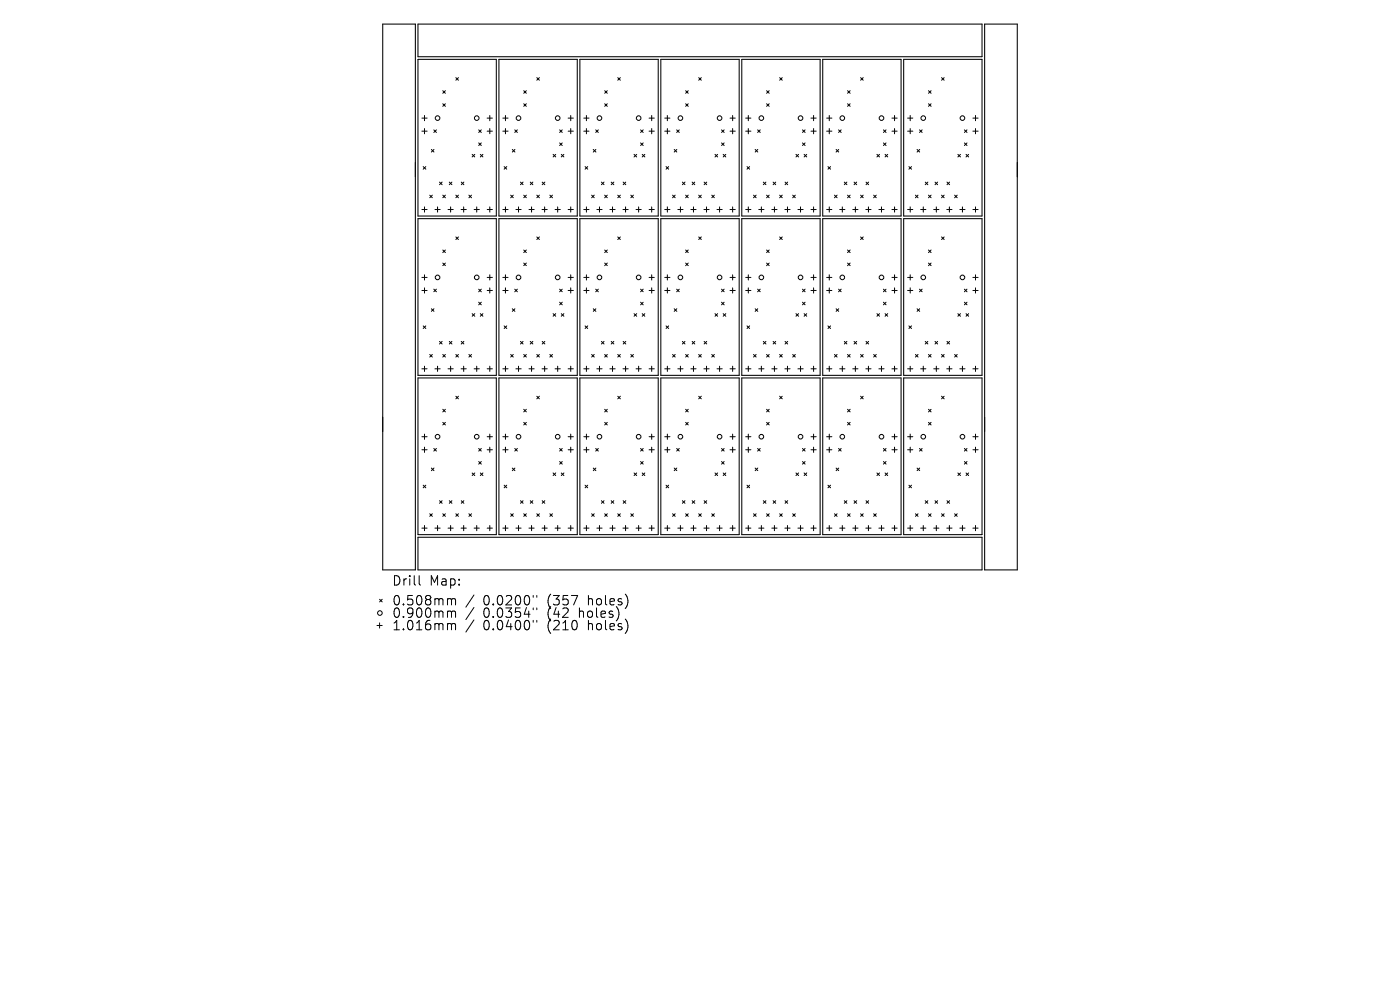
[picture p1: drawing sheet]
<svg xmlns="http://www.w3.org/2000/svg" width="297mm" height="210mm" viewBox="0 0 297 210" stroke-linecap="round" stroke-linejoin="round" font-family="sans-serif">
<defs><g id="words">
<g font-size="2.8">
<text x="83.1" y="124.5">Drill</text>
<text x="91.1" y="124.5">Map:</text>
<text x="83.1" y="128.7">0.508mm</text>
<text x="83.1" y="131.3">0.900mm</text>
<text x="102.5" y="128.7">0.0200&quot;</text>
<text x="102.5" y="131.3">0.0354&quot;</text>
<text x="116.3" y="128.7">(357</text>
<text x="116.3" y="131.3">(42</text>
<text x="123.1" y="131.3">holes)</text>
<text x="125" y="128.7">holes)</text>
<text x="83.1" y="134">1.016mm</text>
<text x="102.5" y="134">0.0400&quot;</text>
<text x="116.3" y="134">(210</text>
<text x="125" y="134">holes)</text>
</g>
</g></defs>
<g fill="none" stroke="#000" stroke-width=".22">
<path d="M81.2 5.1h6.9v115.8h-6.9zM88.7 12.6h16.6v33.2h-16.6zM88.7 5.1h119.6v6.9h-119.6zM105.8 12.6h16.7v33.2h-16.7zM123 12.6h16.6v33.2h-16.6zM140.2 12.6h16.6v33.2h-16.6zM157.4 12.6h16.6v33.2h-16.6zM174.5 12.6h16.7v33.2h-16.7zM191.7 12.6h16.6v33.2h-16.6zM208.9 5.1h6.9v115.8h-6.9zM88.7 46.4h16.6v33.2h-16.6zM105.8 46.4h16.7v33.2h-16.7z"/>
<path d="M123 46.4h16.6v33.2h-16.6zM140.2 46.4h16.6v33.2h-16.6zM157.4 46.4h16.6v33.2h-16.6zM174.5 46.4h16.7v33.2h-16.7zM191.7 46.4h16.6v33.2h-16.6zM88.7 80.2h16.6v33.2h-16.6zM105.8 80.2h16.7v33.2h-16.7zM123 80.2h16.6v33.2h-16.6zM140.2 80.2h16.6v33.2h-16.6zM157.4 80.2h16.6v33.2h-16.6zM174.5 80.2h16.7v33.2h-16.7zM191.7 80.2h16.6v33.2h-16.6z"/>
<path d="M88.7 114h119.6v6.9h-119.6z"/>
</g>
<g fill="none" stroke="#000" stroke-width=".21">
<path d="M93.9 19.2l.6 .6M94.5 19.2l-.6 .6M96.7 16.5l.6 .5M97.3 16.5l-.6 .5M111.1 19.2l.6 .6M111.7 19.2l-.6 .6M113.9 16.5l.5 .5M114.4 16.5l-.5 .5M128.3 19.2l.5 .6M128.8 19.2l-.5 .6M131.1 16.5l.5 .5M131.6 16.5l-.5 .5"/>
<path d="M145.5 19.2l.5 .6M146 19.2l-.5 .6M148.2 16.5l.6 .5M148.8 16.5l-.6 .5M162.6 19.2l.6 .6M163.2 19.2l-.6 .6M165.4 16.5l.6 .5M166 16.5l-.6 .5M179.8 19.2l.6 .6M180.4 19.2l-.6 .6M182.6 16.5l.5 .5M183.1 16.5l-.5 .5"/>
<path d="M197 19.2l.5 .6M197.5 19.2l-.5 .6M199.7 16.5l.6 .5M200.3 16.5l-.6 .5M89.5 25.1h1.1M89.5 27.8h1.1M89.8 35.3l.5 .6M90.1 24.5v1.1M90.1 27.3v1.1M90.3 35.3l-.5 .6M91.5 31.7l.6 .6M92 27.5l.6 .6"/>
<path d="M92.1 31.7l-.6 .6M92.6 27.5l-.6 .6M93.2 38.6l.6 .6M93.8 38.6l-.6 .6M93.9 22l.6 .6M94.5 22l-.6 .6M95.3 38.6l.6 .6M95.9 38.6l-.6 .6M97.9 38.6l.5 .6M98.4 38.6l-.5 .6M100.2 32.7l.5 .6M100.7 32.7l-.5 .6"/>
<path d="M101.6 27.5l.5 .6M101.6 30.3l.5 .6M101.9 32.7l.6 .6M102.1 30.3l-.5 .6M102.1 27.5l-.5 .6M102.5 32.7l-.6 .6M103.4 25.1h1.1M103.4 27.8h1.1M103.9 24.5v1.1M103.9 27.3v1.1M106.7 25.1h1.1M106.7 27.8h1.1"/>
<path d="M107 35.3l.5 .6M107.2 24.5v1.1M107.2 27.3v1.1M107.5 35.3l-.5 .6M108.7 31.7l.5 .6M109.2 27.5l.6 .6M109.2 31.7l-.5 .6M109.8 27.5l-.6 .6M110.4 38.6l.6 .6M111 38.6l-.6 .6M111.1 22l.6 .6M111.7 22l-.6 .6"/>
<path d="M112.5 38.6l.5 .6M113 38.6l-.5 .6M115 38.6l.6 .6M115.6 38.6l-.6 .6M117.3 32.7l.6 .6M117.9 32.7l-.6 .6M118.7 27.5l.6 .6M118.7 30.3l.6 .6M119.1 32.7l.5 .6M119.3 30.3l-.6 .6M119.3 27.5l-.6 .6M119.6 32.7l-.5 .6"/>
<path d="M120.5 25.1h1.1M120.5 27.8h1.1M121.1 24.5v1.1M121.1 27.3v1.1M123.8 25.1h1.2M123.8 27.8h1.2M124.1 35.3l.6 .6M124.4 24.5v1.1M124.4 27.3v1.1M124.7 35.3l-.6 .6M125.9 31.7l.5 .6M126.4 27.5l.5 .6"/>
<path d="M126.4 31.7l-.5 .6M126.9 27.5l-.5 .6M127.6 38.6l.5 .6M128.1 38.6l-.5 .6M128.3 22l.5 .6M128.8 22l-.5 .6M129.7 38.6l.5 .6M130.2 38.6l-.5 .6M132.2 38.6l.6 .6M132.8 38.6l-.6 .6M134.5 32.7l.6 .6M135.1 32.7l-.6 .6"/>
<path d="M135.9 27.5l.6 .6M135.9 30.3l.6 .6M136.2 32.7l.6 .6M136.5 30.3l-.6 .6M136.5 27.5l-.6 .6M136.8 32.7l-.6 .6M137.7 25.1h1.1M137.7 27.8h1.1M138.3 24.5v1.1M138.3 27.3v1.1M141 25.1h1.1M141 27.8h1.1"/>
<path d="M141.3 35.3l.6 .6M141.6 24.5v1.1M141.6 27.3v1.1M141.9 35.3l-.6 .6M143 31.7l.6 .6M143.5 27.5l.6 .6M143.6 31.7l-.6 .6M144.1 27.5l-.6 .6M144.8 38.6l.5 .6M145.3 38.6l-.5 .6M145.5 22l.5 .6M146 22l-.5 .6"/>
<path d="M146.8 38.6l.6 .6M147.4 38.6l-.6 .6M149.4 38.6l.5 .6M149.9 38.6l-.5 .6M151.7 32.7l.5 .6M152.2 32.7l-.5 .6M153.1 27.5l.5 .6M153.1 30.3l.5 .6M153.4 32.7l.6 .6M153.6 30.3l-.5 .6M153.6 27.5l-.5 .6M154 32.7l-.6 .6"/>
<path d="M154.9 25.1h1.1M154.9 27.8h1.1M155.4 24.5v1.1M155.4 27.3v1.1M158.2 25.1h1.1M158.2 27.8h1.1M158.5 35.3l.5 .6M158.7 24.5v1.1M158.7 27.3v1.1M159 35.3l-.5 .6M160.2 31.7l.6 .6M160.7 27.5l.6 .6"/>
<path d="M160.8 31.7l-.6 .6M161.3 27.5l-.6 .6M161.9 38.6l.6 .6M162.5 38.6l-.6 .6M162.6 22l.6 .6M163.2 22l-.6 .6M164 38.6l.6 .6M164.6 38.6l-.6 .6M166.5 38.6l.6 .6M167.1 38.6l-.6 .6M168.9 32.7l.5 .6M169.4 32.7l-.5 .6"/>
<path d="M170.2 27.5l.6 .6M170.2 30.3l.6 .6M170.6 32.7l.5 .6M170.8 30.3l-.6 .6M170.8 27.5l-.6 .6M171.1 32.7l-.5 .6M172 25.1h1.2M172 27.8h1.2M172.6 24.5v1.1M172.6 27.3v1.1M175.4 25.1h1.1M175.4 27.8h1.1"/>
<path d="M175.6 35.3l.6 .6M175.9 24.5v1.1M175.9 27.3v1.1M176.2 35.3l-.6 .6M177.4 31.7l.5 .6M177.9 27.5l.6 .6M177.9 31.7l-.5 .6M178.5 27.5l-.6 .6M179.1 38.6l.6 .6M179.7 38.6l-.6 .6M179.8 22l.6 .6M180.4 22l-.6 .6"/>
<path d="M181.2 38.6l.5 .6M181.7 38.6l-.5 .6M183.7 38.6l.6 .6M184.3 38.6l-.6 .6M186 32.7l.6 .6M186.6 32.7l-.6 .6M187.4 27.5l.6 .6M187.4 30.3l.6 .6M187.8 32.7l.5 .6M188 30.3l-.6 .6M188 27.5l-.6 .6M188.3 32.7l-.5 .6"/>
<path d="M189.2 25.1h1.1M189.2 27.8h1.1M189.8 24.5v1.1M189.8 27.3v1.1M192.5 25.1h1.2M192.5 27.8h1.2M192.8 35.3l.6 .6M193.1 24.5v1.1M193.1 27.3v1.1M193.4 35.3l-.6 .6M194.6 31.7l.5 .6M195.1 27.5l.5 .6"/>
<path d="M195.1 31.7l-.5 .6M195.6 27.5l-.5 .6M196.3 38.6l.5 .6M196.8 38.6l-.5 .6M197 22l.5 .6M197.5 22l-.5 .6M198.4 38.6l.5 .6M198.9 38.6l-.5 .6M200.9 38.6l.5 .6M201.4 38.6l-.5 .6M203.2 32.7l.6 .6M203.8 32.7l-.6 .6"/>
<path d="M204.6 27.5l.5 .6M204.6 30.3l.5 .6M204.9 32.7l.6 .6M205.1 30.3l-.5 .6M205.1 27.5l-.5 .6M205.5 32.7l-.6 .6M206.4 25.1h1.1M206.4 27.8h1.1M206.9 24.5v1.1M206.9 27.3v1.1M89.5 44.4h1.1M89.5 58.8h1.1"/>
<path d="M90.1 43.9v1.1M90.1 58.3v1.1M91.2 41.4l.5 .6M91.7 41.4l-.5 .6M92.3 44.4h1.1M92.8 43.9v1.1M93.9 41.4l.6 .6M93.9 53l.6 .6M93.9 55.8l.6 .6M94.5 41.4l-.6 .6M94.5 53l-.6 .6M94.5 55.8l-.6 .6"/>
<path d="M95 44.4h1.1M95.6 43.9v1.1M96.7 41.4l.6 .6M96.7 50.3l.6 .5M97.3 50.3l-.6 .5M97.3 41.4l-.6 .6M97.8 44.4h1.1M98.4 43.9v1.1M99.5 41.4l.5 .6M100 41.4l-.5 .6M100.6 44.4h1.1M101.1 43.9v1.1"/>
<path d="M103.4 44.4h1.1M103.4 58.8h1.1M103.9 43.9v1.1M103.9 58.3v1.1M106.7 44.4h1.1M106.7 58.8h1.1M107.2 43.9v1.1M107.2 58.3v1.1M108.3 41.4l.6 .6M108.9 41.4l-.6 .6M109.4 44.4h1.2M110 43.9v1.1"/>
<path d="M111.1 41.4l.6 .6M111.1 53l.6 .6M111.1 55.8l.6 .6M111.7 41.4l-.6 .6M111.7 53l-.6 .6M111.7 55.8l-.6 .6M112.2 44.4h1.1M112.8 43.9v1.1M113.9 41.4l.5 .6M113.9 50.3l.5 .5M114.4 50.3l-.5 .5M114.4 41.4l-.5 .6"/>
<path d="M115 44.4h1.1M115.5 43.9v1.1M116.6 41.4l.6 .6M117.2 41.4l-.6 .6M117.8 44.4h1.1M118.3 43.9v1.1M120.5 44.4h1.1M120.5 58.8h1.1M121.1 43.9v1.1M121.1 58.3v1.1M123.8 44.4h1.2M123.8 58.8h1.2"/>
<path d="M124.4 43.9v1.1M124.4 58.3v1.1M125.5 41.4l.6 .6M126.1 41.4l-.6 .6M126.6 44.4h1.1M127.2 43.9v1.1M128.3 55.8l.5 .6M128.3 53l.5 .6M128.3 41.4l.5 .6M128.8 41.4l-.5 .6M128.8 53l-.5 .6M128.8 55.8l-.5 .6"/>
<path d="M129.4 44.4h1.1M129.9 43.9v1.1M131.1 41.4l.5 .6M131.1 50.3l.5 .5M131.6 50.3l-.5 .5M131.6 41.4l-.5 .6M132.2 44.4h1.1M132.7 43.9v1.1M133.8 41.4l.6 .6M134.4 41.4l-.6 .6M134.9 44.4h1.1M135.5 43.9v1.1"/>
<path d="M137.7 44.4h1.1M137.7 58.8h1.1M138.3 43.9v1.1M138.3 58.3v1.1M141 44.4h1.1M141 58.8h1.1M141.6 43.9v1.1M141.6 58.3v1.1M142.7 41.4l.5 .6M143.2 41.4l-.5 .6M143.8 44.4h1.1M144.3 43.9v1.1"/>
<path d="M145.5 55.8l.5 .6M145.5 53l.5 .6M145.5 41.4l.5 .6M146 41.4l-.5 .6M146 53l-.5 .6M146 55.8l-.5 .6M146.6 44.4h1.1M147.1 43.9v1.1M148.2 41.4l.6 .6M148.2 50.3l.6 .5M148.8 50.3l-.6 .5M148.8 41.4l-.6 .6"/>
<path d="M149.3 44.4h1.1M149.9 43.9v1.1M151 41.4l.5 .6M151.5 41.4l-.5 .6M152.1 44.4h1.1M152.7 43.9v1.1M154.9 44.4h1.1M154.9 58.8h1.1M155.4 43.9v1.1M155.4 58.3v1.1M158.2 44.4h1.1M158.2 58.8h1.1"/>
<path d="M158.7 43.9v1.1M158.7 58.3v1.1M159.9 41.4l.5 .6M160.4 41.4l-.5 .6M161 44.4h1.1M161.5 43.9v1.1M162.6 41.4l.6 .6M162.6 53l.6 .6M162.6 55.8l.6 .6M163.2 41.4l-.6 .6M163.2 53l-.6 .6M163.2 55.8l-.6 .6"/>
<path d="M163.7 44.4h1.1M164.3 43.9v1.1M165.4 41.4l.6 .6M165.4 50.3l.6 .5M166 50.3l-.6 .5M166 41.4l-.6 .6M166.5 44.4h1.1M167.1 43.9v1.1M168.2 41.4l.5 .6M168.7 41.4l-.5 .6M169.3 44.4h1.1M169.8 43.9v1.1"/>
<path d="M172 44.4h1.2M172 58.8h1.2M172.6 43.9v1.1M172.6 58.3v1.1M175.4 44.4h1.1M175.4 58.8h1.1M175.9 43.9v1.1M175.9 58.3v1.1M177 41.4l.6 .6M177.6 41.4l-.6 .6M178.1 44.4h1.1M178.7 43.9v1.1"/>
<path d="M179.8 55.8l.6 .6M179.8 53l.6 .6M179.8 41.4l.6 .6M180.4 41.4l-.6 .6M180.4 53l-.6 .6M180.4 55.8l-.6 .6M180.9 44.4h1.1M181.5 43.9v1.1M182.6 41.4l.5 .6M182.6 50.3l.5 .5M183.1 50.3l-.5 .5M183.1 41.4l-.5 .6"/>
<path d="M183.7 44.4h1.1M184.2 43.9v1.1M185.3 41.4l.6 .6M185.9 41.4l-.6 .6M186.4 44.4h1.2M187 43.9v1.1M189.2 44.4h1.1M189.2 58.8h1.1M189.8 43.9v1.1M189.8 58.3v1.1M192.5 44.4h1.2M192.5 58.8h1.2"/>
<path d="M193.1 43.9v1.1M193.1 58.3v1.1M194.2 41.4l.6 .6M194.8 41.4l-.6 .6M195.3 44.4h1.1M195.9 43.9v1.1M197 41.4l.5 .6M197 53l.5 .6M197 55.8l.5 .6M197.5 41.4l-.5 .6M197.5 53l-.5 .6M197.5 55.8l-.5 .6"/>
<path d="M198.1 44.4h1.1M198.6 43.9v1.1M199.7 41.4l.6 .6M199.7 50.3l.6 .5M200.3 50.3l-.6 .5M200.3 41.4l-.6 .6M200.9 44.4h1.1M201.4 43.9v1.1M202.5 41.4l.6 .6M203.1 41.4l-.6 .6M203.6 44.4h1.1M204.2 43.9v1.1"/>
<path d="M206.4 44.4h1.1M206.4 58.8h1.1M206.9 43.9v1.1M206.9 58.3v1.1M89.5 61.6h1.1M89.5 78.2h1.1M89.8 69.1l.5 .6M90.1 61.1v1.1M90.1 77.7v1.1M90.3 69.1l-.5 .6M91.2 75.2l.5 .5M91.5 65.5l.6 .5"/>
<path d="M91.7 75.2l-.5 .5M92 61.3l.6 .6M92.1 65.5l-.6 .5M92.3 78.2h1.1M92.6 61.3l-.6 .6M92.8 77.7v1.1M93.2 72.4l.6 .6M93.8 72.4l-.6 .6M93.9 75.2l.6 .5M94.5 75.2l-.6 .5M95 78.2h1.1M95.3 72.4l.6 .6"/>
<path d="M95.6 77.7v1.1M95.9 72.4l-.6 .6M96.7 75.2l.6 .5M97.3 75.2l-.6 .5M97.8 78.2h1.1M97.9 72.4l.5 .6M98.4 77.7v1.1M98.4 72.4l-.5 .6M99.5 75.2l.5 .5M100 75.2l-.5 .5M100.2 66.5l.5 .6M100.6 78.2h1.1"/>
<path d="M100.7 66.5l-.5 .6M101.1 77.7v1.1M101.6 61.3l.5 .6M101.6 64.1l.5 .6M101.9 66.5l.6 .6M102.1 64.1l-.5 .6M102.1 61.3l-.5 .6M102.5 66.5l-.6 .6M103.4 61.6h1.1M103.4 78.2h1.1M103.9 61.1v1.1M103.9 77.7v1.1"/>
<path d="M106.7 61.6h1.1M106.7 78.2h1.1M107 69.1l.5 .6M107.2 61.1v1.1M107.2 77.7v1.1M107.5 69.1l-.5 .6M108.3 75.2l.6 .5M108.7 65.5l.5 .5M108.9 75.2l-.6 .5M109.2 61.3l.6 .6M109.2 65.5l-.5 .5M109.4 78.2h1.2"/>
<path d="M109.8 61.3l-.6 .6M110 77.7v1.1M110.4 72.4l.6 .6M111 72.4l-.6 .6M111.1 75.2l.6 .5M111.7 75.2l-.6 .5M112.2 78.2h1.1M112.5 72.4l.5 .6M112.8 77.7v1.1M113 72.4l-.5 .6M113.9 75.2l.5 .5M114.4 75.2l-.5 .5"/>
<path d="M115 78.2h1.1M115 72.4l.6 .6M115.5 77.7v1.1M115.6 72.4l-.6 .6M116.6 75.2l.6 .5M117.2 75.2l-.6 .5M117.3 66.5l.6 .6M117.8 78.2h1.1M117.9 66.5l-.6 .6M118.3 77.7v1.1M118.7 61.3l.6 .6M118.7 64.1l.6 .6"/>
<path d="M119.1 66.5l.5 .6M119.3 64.1l-.6 .6M119.3 61.3l-.6 .6M119.6 66.5l-.5 .6M120.5 61.6h1.1M120.5 78.2h1.1M121.1 61.1v1.1M121.1 77.7v1.1M123.8 61.6h1.2M123.8 78.2h1.2M124.1 69.1l.6 .6M124.4 61.1v1.1"/>
<path d="M124.4 77.7v1.1M124.7 69.1l-.6 .6M125.5 75.2l.6 .5M125.9 65.5l.5 .5M126.1 75.2l-.6 .5M126.4 61.3l.5 .6M126.4 65.5l-.5 .5M126.6 78.2h1.1M126.9 61.3l-.5 .6M127.2 77.7v1.1M127.6 72.4l.5 .6M128.1 72.4l-.5 .6"/>
<path d="M128.3 75.2l.5 .5M128.8 75.2l-.5 .5M129.4 78.2h1.1M129.7 72.4l.5 .6M129.9 77.7v1.1M130.2 72.4l-.5 .6M131.1 75.2l.5 .5M131.6 75.2l-.5 .5M132.2 78.2h1.1M132.2 72.4l.6 .6M132.7 77.7v1.1M132.8 72.4l-.6 .6"/>
<path d="M133.8 75.2l.6 .5M134.4 75.2l-.6 .5M134.5 66.5l.6 .6M134.9 78.2h1.1M135.1 66.5l-.6 .6M135.5 77.7v1.1M135.9 61.3l.6 .6M135.9 64.1l.6 .6M136.2 66.5l.6 .6M136.5 64.1l-.6 .6M136.5 61.3l-.6 .6M136.8 66.5l-.6 .6"/>
<path d="M137.7 61.6h1.1M137.7 78.2h1.1M138.3 61.1v1.1M138.3 77.7v1.1M141 61.6h1.1M141 78.2h1.1M141.3 69.1l.6 .6M141.6 61.1v1.1M141.6 77.7v1.1M141.9 69.1l-.6 .6M142.7 75.2l.5 .5M143 65.5l.6 .5"/>
<path d="M143.2 75.2l-.5 .5M143.5 61.3l.6 .6M143.6 65.5l-.6 .5M143.8 78.2h1.1M144.1 61.3l-.6 .6M144.3 77.7v1.1M144.8 72.4l.5 .6M145.3 72.4l-.5 .6M145.5 75.2l.5 .5M146 75.2l-.5 .5M146.6 78.2h1.1M146.8 72.4l.6 .6"/>
<path d="M147.1 77.7v1.1M147.4 72.4l-.6 .6M148.2 75.2l.6 .5M148.8 75.2l-.6 .5M149.3 78.2h1.1M149.4 72.4l.5 .6M149.9 77.7v1.1M149.9 72.4l-.5 .6M151 75.2l.5 .5M151.5 75.2l-.5 .5M151.7 66.5l.5 .6M152.1 78.2h1.1"/>
<path d="M152.2 66.5l-.5 .6M152.7 77.7v1.1M153.1 61.3l.5 .6M153.1 64.1l.5 .6M153.4 66.5l.6 .6M153.6 64.1l-.5 .6M153.6 61.3l-.5 .6M154 66.5l-.6 .6M154.9 61.6h1.1M154.9 78.2h1.1M155.4 61.1v1.1M155.4 77.7v1.1"/>
<path d="M158.2 61.6h1.1M158.2 78.2h1.1M158.5 69.1l.5 .6M158.7 61.1v1.1M158.7 77.7v1.1M159 69.1l-.5 .6M159.9 75.2l.5 .5M160.2 65.5l.6 .5M160.4 75.2l-.5 .5M160.7 61.3l.6 .6M160.8 65.5l-.6 .5M161 78.2h1.1"/>
<path d="M161.3 61.3l-.6 .6M161.5 77.7v1.1M161.9 72.4l.6 .6M162.5 72.4l-.6 .6M162.6 75.2l.6 .5M163.2 75.2l-.6 .5M163.7 78.2h1.1M164 72.4l.6 .6M164.3 77.7v1.1M164.6 72.4l-.6 .6M165.4 75.2l.6 .5M166 75.2l-.6 .5"/>
<path d="M166.5 78.2h1.1M166.5 72.4l.6 .6M167.1 77.7v1.1M167.1 72.4l-.6 .6M168.2 75.2l.5 .5M168.7 75.2l-.5 .5M168.9 66.5l.5 .6M169.3 78.2h1.1M169.4 66.5l-.5 .6M169.8 77.7v1.1M170.2 61.3l.6 .6M170.2 64.1l.6 .6"/>
<path d="M170.6 66.5l.5 .6M170.8 64.1l-.6 .6M170.8 61.3l-.6 .6M171.1 66.5l-.5 .6M172 61.6h1.2M172 78.2h1.2M172.6 61.1v1.1M172.6 77.7v1.1M175.4 61.6h1.1M175.4 78.2h1.1M175.6 69.1l.6 .6M175.9 61.1v1.1"/>
<path d="M175.9 77.7v1.1M176.2 69.1l-.6 .6M177 75.2l.6 .5M177.4 65.5l.5 .5M177.6 75.2l-.6 .5M177.9 61.3l.6 .6M177.9 65.5l-.5 .5M178.1 78.2h1.1M178.5 61.3l-.6 .6M178.7 77.7v1.1M179.1 72.4l.6 .6M179.7 72.4l-.6 .6"/>
<path d="M179.8 75.2l.6 .5M180.4 75.2l-.6 .5M180.9 78.2h1.1M181.2 72.4l.5 .6M181.5 77.7v1.1M181.7 72.4l-.5 .6M182.6 75.2l.5 .5M183.1 75.2l-.5 .5M183.7 78.2h1.1M183.7 72.4l.6 .6M184.2 77.7v1.1M184.3 72.4l-.6 .6"/>
<path d="M185.3 75.2l.6 .5M185.9 75.2l-.6 .5M186 66.5l.6 .6M186.4 78.2h1.2M186.6 66.5l-.6 .6M187 77.7v1.1M187.4 61.3l.6 .6M187.4 64.1l.6 .6M187.8 66.5l.5 .6M188 64.1l-.6 .6M188 61.3l-.6 .6M188.3 66.5l-.5 .6"/>
<path d="M189.2 61.6h1.1M189.2 78.2h1.1M189.8 61.1v1.1M189.8 77.7v1.1M192.5 61.6h1.2M192.5 78.2h1.2M192.8 69.1l.6 .6M193.1 61.1v1.1M193.1 77.7v1.1M193.4 69.1l-.6 .6M194.2 75.2l.6 .5M194.6 65.5l.5 .5"/>
<path d="M194.8 75.2l-.6 .5M195.1 61.3l.5 .6M195.1 65.5l-.5 .5M195.3 78.2h1.1M195.6 61.3l-.5 .6M195.9 77.7v1.1M196.3 72.4l.5 .6M196.8 72.4l-.5 .6M197 75.2l.5 .5M197.5 75.2l-.5 .5M198.1 78.2h1.1M198.4 72.4l.5 .6"/>
<path d="M198.6 77.7v1.1M198.9 72.4l-.5 .6M199.7 75.2l.6 .5M200.3 75.2l-.6 .5M200.9 78.2h1.1M200.9 72.4l.5 .6M201.4 77.7v1.1M201.4 72.4l-.5 .6M202.5 75.2l.6 .5M203.1 75.2l-.6 .5M203.2 66.5l.6 .6M203.6 78.2h1.1"/>
<path d="M203.8 66.5l-.6 .6M204.2 77.7v1.1M204.6 61.3l.5 .6M204.6 64.1l.5 .6M204.9 66.5l.6 .6M205.1 64.1l-.5 .6M205.1 61.3l-.5 .6M205.5 66.5l-.6 .6M206.4 61.6h1.1M206.4 78.2h1.1M206.9 61.1v1.1M206.9 77.7v1.1"/>
<path d="M89.5 92.6h1.1M89.5 95.4h1.1M90.1 92.1v1.1M90.1 94.9v1.1M91.5 99.3l.6 .5M92 95.1l.6 .6M92.1 99.3l-.6 .5M92.6 95.1l-.6 .6M93.9 86.8l.6 .6M93.9 89.6l.6 .5M94.5 86.8l-.6 .6M94.5 89.6l-.6 .5"/>
<path d="M96.7 84.1l.6 .5M97.3 84.1l-.6 .5M101.6 95.1l.5 .6M101.6 97.9l.5 .6M102.1 97.9l-.5 .6M102.1 95.1l-.5 .6M103.4 92.6h1.1M103.4 95.4h1.1M103.9 92.1v1.1M103.9 94.9v1.1M106.7 92.6h1.1M106.7 95.4h1.1"/>
<path d="M107.2 92.1v1.1M107.2 94.9v1.1M108.7 99.3l.5 .5M109.2 95.1l.6 .6M109.2 99.3l-.5 .5M109.8 95.1l-.6 .6M111.1 86.8l.6 .6M111.1 89.6l.6 .5M111.7 86.8l-.6 .6M111.7 89.6l-.6 .5M113.9 84.1l.5 .5M114.4 84.1l-.5 .5"/>
<path d="M118.7 95.1l.6 .6M118.7 97.9l.6 .6M119.3 97.9l-.6 .6M119.3 95.1l-.6 .6M120.5 92.6h1.1M120.5 95.4h1.1M121.1 92.1v1.1M121.1 94.9v1.1M123.8 92.6h1.2M123.8 95.4h1.2M124.4 92.1v1.1M124.4 94.9v1.1"/>
<path d="M125.9 99.3l.5 .5M126.4 95.1l.5 .6M126.4 99.3l-.5 .5M126.9 95.1l-.5 .6M128.3 89.6l.5 .5M128.3 86.8l.5 .6M128.8 86.8l-.5 .6M128.8 89.6l-.5 .5M131.1 84.1l.5 .5M131.6 84.1l-.5 .5M135.9 95.1l.6 .6M135.9 97.9l.6 .6"/>
<path d="M136.5 97.9l-.6 .6M136.5 95.1l-.6 .6M137.7 92.6h1.1M137.7 95.4h1.1M138.3 92.1v1.1M138.3 94.9v1.1M141 92.6h1.1M141 95.4h1.1M141.6 92.1v1.1M141.6 94.9v1.1M143 99.3l.6 .5M143.5 95.1l.6 .6"/>
<path d="M143.6 99.3l-.6 .5M144.1 95.1l-.6 .6M145.5 86.8l.5 .6M145.5 89.6l.5 .5M146 86.8l-.5 .6M146 89.6l-.5 .5M148.2 84.1l.6 .5M148.8 84.1l-.6 .5M153.1 95.1l.5 .6M153.1 97.9l.5 .6M153.6 97.9l-.5 .6M153.6 95.1l-.5 .6"/>
<path d="M154.9 92.6h1.1M154.9 95.4h1.1M155.4 92.1v1.1M155.4 94.9v1.1M158.2 92.6h1.1M158.2 95.4h1.1M158.7 92.1v1.1M158.7 94.9v1.1M160.2 99.3l.6 .5M160.7 95.1l.6 .6M160.8 99.3l-.6 .5M161.3 95.1l-.6 .6"/>
<path d="M162.6 86.8l.6 .6M162.6 89.6l.6 .5M163.2 86.8l-.6 .6M163.2 89.6l-.6 .5M165.4 84.1l.6 .5M166 84.1l-.6 .5M170.2 95.1l.6 .6M170.2 97.9l.6 .6M170.8 97.9l-.6 .6M170.8 95.1l-.6 .6M172 92.6h1.2M172 95.4h1.2"/>
<path d="M172.6 92.1v1.1M172.6 94.9v1.1M175.4 92.6h1.1M175.4 95.4h1.1M175.9 92.1v1.1M175.9 94.9v1.1M177.4 99.3l.5 .5M177.9 95.1l.6 .6M177.9 99.3l-.5 .5M178.5 95.1l-.6 .6M179.8 89.6l.6 .5M179.8 86.8l.6 .6"/>
<path d="M180.4 86.8l-.6 .6M180.4 89.6l-.6 .5M182.6 84.1l.5 .5M183.1 84.1l-.5 .5M187.4 95.1l.6 .6M187.4 97.9l.6 .6M188 97.9l-.6 .6M188 95.1l-.6 .6M189.2 92.6h1.1M189.2 95.4h1.1M189.8 92.1v1.1M189.8 94.9v1.1"/>
<path d="M192.5 92.6h1.2M192.5 95.4h1.2M193.1 92.1v1.1M193.1 94.9v1.1M194.6 99.3l.5 .5M195.1 95.1l.5 .6M195.1 99.3l-.5 .5M195.6 95.1l-.5 .6M197 86.8l.5 .6M197 89.6l.5 .5M197.5 86.8l-.5 .6M197.5 89.6l-.5 .5"/>
<path d="M199.7 84.1l.6 .5M200.3 84.1l-.6 .5M204.6 95.1l.5 .6M204.6 97.9l.5 .6M205.1 97.9l-.5 .6M205.1 95.1l-.5 .6M206.4 92.6h1.1M206.4 95.4h1.1M206.9 92.1v1.1M206.9 94.9v1.1M89.5 112h1.1M89.8 102.9l.5 .6"/>
<path d="M90.1 111.5v1.1M90.3 102.9l-.5 .6M91.2 109l.5 .5M91.7 109l-.5 .5M92.3 112h1.1M92.8 111.5v1.1M93.2 106.2l.6 .6M93.8 106.2l-.6 .6M93.9 109l.6 .5M94.5 109l-.6 .5M95 112h1.1M95.3 106.2l.6 .6"/>
<path d="M95.6 111.5v1.1M95.9 106.2l-.6 .6M96.7 109l.6 .5M97.3 109l-.6 .5M97.8 112h1.1M97.9 106.2l.5 .6M98.4 111.5v1.1M98.4 106.2l-.5 .6M99.5 109l.5 .5M100 109l-.5 .5M100.2 100.3l.5 .6M100.6 112h1.1"/>
<path d="M100.7 100.3l-.5 .6M101.1 111.5v1.1M101.9 100.3l.6 .6M102.5 100.3l-.6 .6M103.4 112h1.1M103.9 111.5v1.1M106.7 112h1.1M107 102.9l.5 .6M107.2 111.5v1.1M107.5 102.9l-.5 .6M108.3 109l.6 .5M108.9 109l-.6 .5"/>
<path d="M109.4 112h1.2M110 111.5v1.1M110.4 106.2l.6 .6M111 106.2l-.6 .6M111.1 109l.6 .5M111.7 109l-.6 .5M112.2 112h1.1M112.5 106.2l.5 .6M112.8 111.5v1.1M113 106.2l-.5 .6M113.9 109l.5 .5M114.4 109l-.5 .5"/>
<path d="M115 112h1.1M115 106.2l.6 .6M115.5 111.5v1.1M115.6 106.2l-.6 .6M116.6 109l.6 .5M117.2 109l-.6 .5M117.3 100.3l.6 .6M117.8 112h1.1M117.9 100.3l-.6 .6M118.3 111.5v1.1M119.1 100.3l.5 .6M119.6 100.3l-.5 .6"/>
<path d="M120.5 112h1.1M121.1 111.5v1.1M123.8 112h1.2M124.1 102.9l.6 .6M124.4 111.5v1.1M124.7 102.9l-.6 .6M125.5 109l.6 .5M126.1 109l-.6 .5M126.6 112h1.1M127.2 111.5v1.1M127.6 106.2l.5 .6M128.1 106.2l-.5 .6"/>
<path d="M128.3 109l.5 .5M128.8 109l-.5 .5M129.4 112h1.1M129.7 106.2l.5 .6M129.9 111.5v1.1M130.2 106.2l-.5 .6M131.1 109l.5 .5M131.6 109l-.5 .5M132.2 112h1.1M132.2 106.2l.6 .6M132.7 111.5v1.1M132.8 106.2l-.6 .6"/>
<path d="M133.8 109l.6 .5M134.4 109l-.6 .5M134.5 100.3l.6 .6M134.9 112h1.1M135.1 100.3l-.6 .6M135.5 111.5v1.1M136.2 100.3l.6 .6M136.8 100.3l-.6 .6M137.7 112h1.1M138.3 111.5v1.1M141 112h1.1M141.3 102.9l.6 .6"/>
<path d="M141.6 111.5v1.1M141.9 102.9l-.6 .6M142.7 109l.5 .5M143.2 109l-.5 .5M143.8 112h1.1M144.3 111.5v1.1M144.8 106.2l.5 .6M145.3 106.2l-.5 .6M145.5 109l.5 .5M146 109l-.5 .5M146.6 112h1.1M146.8 106.2l.6 .6"/>
<path d="M147.1 111.5v1.1M147.4 106.2l-.6 .6M148.2 109l.6 .5M148.8 109l-.6 .5M149.3 112h1.1M149.4 106.2l.5 .6M149.9 111.5v1.1M149.9 106.2l-.5 .6M151 109l.5 .5M151.5 109l-.5 .5M151.7 100.3l.5 .6M152.1 112h1.1"/>
<path d="M152.2 100.3l-.5 .6M152.7 111.5v1.1M153.4 100.3l.6 .6M154 100.3l-.6 .6M154.9 112h1.1M155.4 111.5v1.1M158.2 112h1.1M158.5 102.9l.5 .6M158.7 111.5v1.1M159 102.9l-.5 .6M159.9 109l.5 .5M160.4 109l-.5 .5"/>
<path d="M161 112h1.1M161.5 111.5v1.1M161.9 106.2l.6 .6M162.5 106.2l-.6 .6M162.6 109l.6 .5M163.2 109l-.6 .5M163.7 112h1.1M164 106.2l.6 .6M164.3 111.5v1.1M164.6 106.2l-.6 .6M165.4 109l.6 .5M166 109l-.6 .5"/>
<path d="M166.5 112h1.1M166.5 106.2l.6 .6M167.1 111.5v1.1M167.1 106.2l-.6 .6M168.2 109l.5 .5M168.7 109l-.5 .5M168.9 100.3l.5 .6M169.3 112h1.1M169.4 100.3l-.5 .6M169.8 111.5v1.1M170.6 100.3l.5 .6M171.1 100.3l-.5 .6"/>
<path d="M172 112h1.2M172.6 111.5v1.1M175.4 112h1.1M175.6 102.9l.6 .6M175.9 111.5v1.1M176.2 102.9l-.6 .6M177 109l.6 .5M177.6 109l-.6 .5M178.1 112h1.1M178.7 111.5v1.1M179.1 106.2l.6 .6M179.7 106.2l-.6 .6"/>
<path d="M179.8 109l.6 .5M180.4 109l-.6 .5M180.9 112h1.1M181.2 106.2l.5 .6M181.5 111.5v1.1M181.7 106.2l-.5 .6M182.6 109l.5 .5M183.1 109l-.5 .5M183.7 112h1.1M183.7 106.2l.6 .6M184.2 111.5v1.1M184.3 106.2l-.6 .6"/>
<path d="M185.3 109l.6 .5M185.9 109l-.6 .5M186 100.3l.6 .6M186.4 112h1.2M186.6 100.3l-.6 .6M187 111.5v1.1M187.8 100.3l.5 .6M188.3 100.3l-.5 .6M189.2 112h1.1M189.8 111.5v1.1M192.5 112h1.2M192.8 102.9l.6 .6"/>
<path d="M193.1 111.5v1.1M193.4 102.9l-.6 .6M194.2 109l.6 .5M194.8 109l-.6 .5M195.3 112h1.1M195.9 111.5v1.1M196.3 106.2l.5 .6M196.8 106.2l-.5 .6M197 109l.5 .5M197.5 109l-.5 .5M198.1 112h1.1M198.4 106.2l.5 .6"/>
<path d="M198.6 111.5v1.1M198.9 106.2l-.5 .6M199.7 109l.6 .5M200.3 109l-.6 .5M200.9 112h1.1M200.9 106.2l.5 .6M201.4 111.5v1.1M201.4 106.2l-.5 .6M202.5 109l.6 .5M203.1 109l-.6 .5M203.2 100.3l.6 .6M203.6 112h1.1"/>
<path d="M203.8 100.3l-.6 .6M204.2 111.5v1.1M204.9 100.3l.6 .6M205.5 100.3l-.6 .6M206.4 112h1.1M206.9 111.5v1.1M80 132.7h1.1M80.5 127.1l.6 .6M80.5 132.1v1.1M81.1 127.1l-.6 .6M88.9 122.1v1.7l.3 .3M95.2 127l.5 .1 .1 .2"/>
<path d="M95.2 129.6h.3l.3 .3M95.2 132.3h.3l.3 .3M95.8 127.3l.3-.3 .4 .1 .1 1.2M95.8 127.3v1M95.8 129.9v1.1M95.8 132.6v1M95.8 129.9l.3-.3 .4 .1 .1 1.3M95.8 132.6l.3-.3 .4 .1 .1 1.2M100.5 126.2l-1.7 2.6M100.5 128.9l-1.7 2.5M100.5 131.5l-1.7 2.6M113.1 126.3v.4"/>
<path d="M113.1 129v.3M113.1 131.6v.4M113.9 126.3v.4M113.9 129v.3M113.9 131.6v.4"/>
<circle cx="92.8" cy="25.1" r=".49"/>
<circle cx="101.1" cy="25.1" r=".49"/>
<circle cx="110" cy="25.1" r=".49"/>
<circle cx="118.3" cy="25.1" r=".49"/>
<circle cx="127.2" cy="25.1" r=".49"/>
<circle cx="135.5" cy="25.1" r=".49"/>
<circle cx="144.3" cy="25.1" r=".49"/>
<circle cx="152.7" cy="25.1" r=".49"/>
<circle cx="161.5" cy="25.1" r=".49"/>
<circle cx="169.8" cy="25.1" r=".49"/>
<circle cx="178.7" cy="25.1" r=".49"/>
<circle cx="187" cy="25.1" r=".49"/>
<circle cx="195.9" cy="25.1" r=".49"/>
<circle cx="204.2" cy="25.1" r=".49"/>
<circle cx="92.8" cy="58.8" r=".49"/>
<circle cx="101.1" cy="58.8" r=".49"/>
<circle cx="110" cy="58.8" r=".49"/>
<circle cx="118.3" cy="58.8" r=".49"/>
<circle cx="127.2" cy="58.8" r=".49"/>
<circle cx="135.5" cy="58.8" r=".49"/>
<circle cx="144.3" cy="58.8" r=".49"/>
<circle cx="152.7" cy="58.8" r=".49"/>
<circle cx="161.5" cy="58.8" r=".49"/>
<circle cx="169.8" cy="58.8" r=".49"/>
<circle cx="178.7" cy="58.8" r=".49"/>
<circle cx="187" cy="58.8" r=".49"/>
<circle cx="195.9" cy="58.8" r=".49"/>
<circle cx="204.2" cy="58.8" r=".49"/>
<circle cx="92.8" cy="92.6" r=".49"/>
<circle cx="101.1" cy="92.6" r=".49"/>
<circle cx="110" cy="92.6" r=".49"/>
<circle cx="118.3" cy="92.6" r=".49"/>
<circle cx="127.2" cy="92.6" r=".49"/>
<circle cx="135.5" cy="92.6" r=".49"/>
<circle cx="144.3" cy="92.6" r=".49"/>
<circle cx="152.7" cy="92.6" r=".49"/>
<circle cx="161.5" cy="92.6" r=".49"/>
<circle cx="169.8" cy="92.6" r=".49"/>
<circle cx="178.7" cy="92.6" r=".49"/>
<circle cx="187" cy="92.6" r=".49"/>
<circle cx="195.9" cy="92.6" r=".49"/>
<circle cx="204.2" cy="92.6" r=".49"/>
<circle cx="80.6" cy="130" r=".49"/>
</g>
<use href="#words"/>
</svg>
